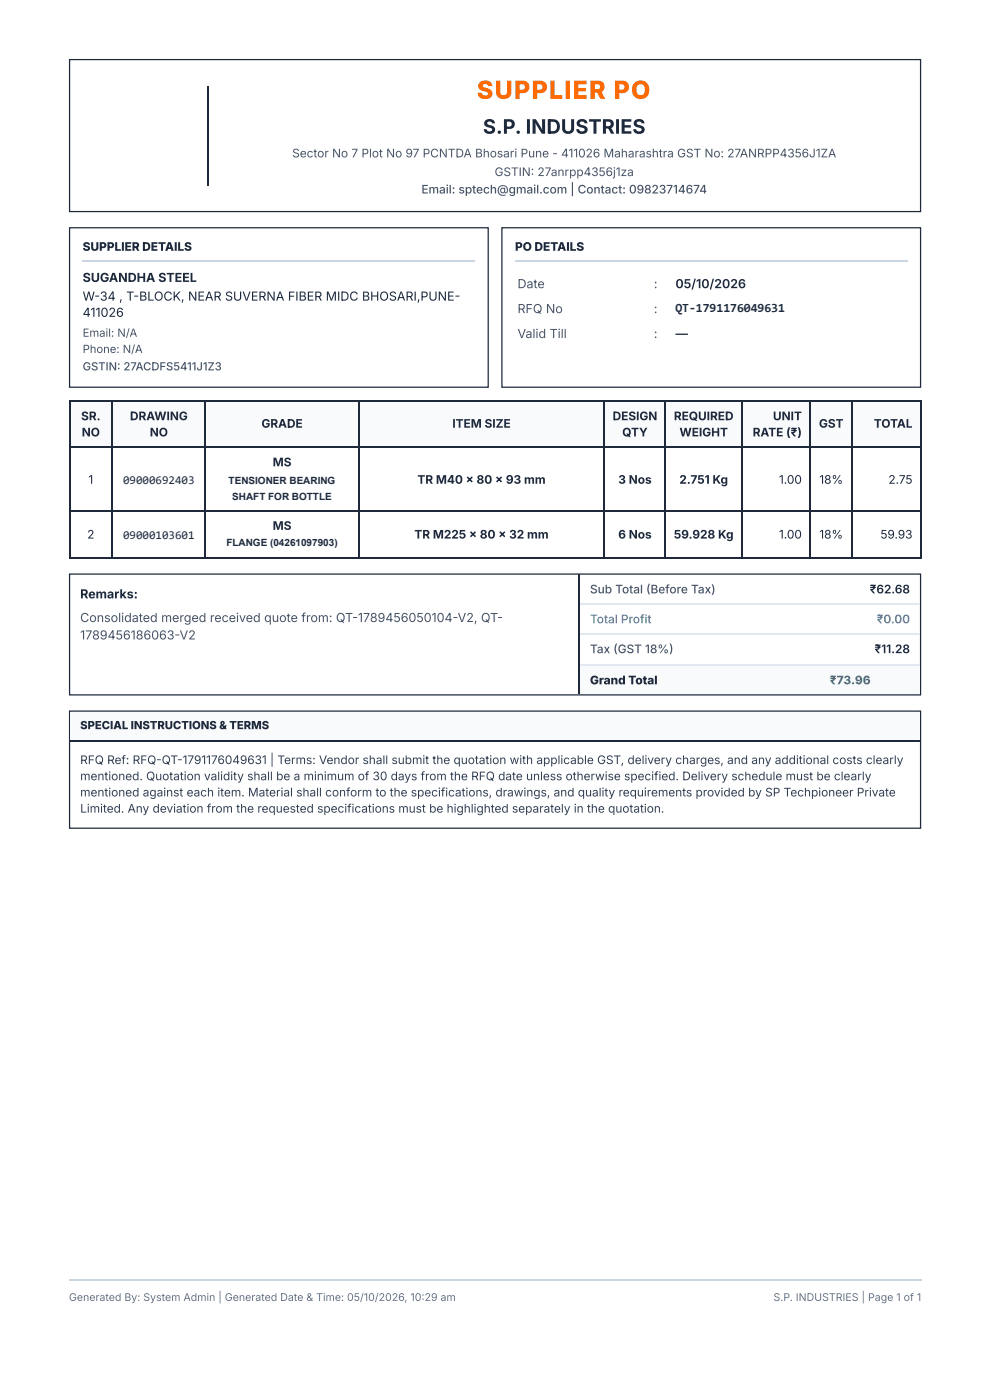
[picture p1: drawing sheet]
<svg xmlns="http://www.w3.org/2000/svg" width="210mm" height="297mm" viewBox="0 0 210 297" stroke-linecap="round" stroke-linejoin="round" font-family="sans-serif">
<defs><g id="words">
<text font-size="5.3" fill="#ff6b00" x="101.3" y="21">SUPPLIER PO</text>
<text font-size="4.2" fill="#1e293b" x="102.5" y="28.4">S.P. INDUSTRIES</text>
<g font-size="2.6" fill="#1e293b">
<text x="17.6" y="59.9">SUGANDHA STEEL</text>
<text x="17.6" y="63.9">W-34 , T-BLOCK, NEAR SUVERNA FIBER MIDC BHOSARI,PUNE-</text>
<text x="143.4" y="61.2">05/10/2026</text>
<text x="17.6" y="67.3">411026</text>
<text x="143.4" y="66.2">QT-1791176049631</text>
<text x="143.4" y="71.8">—</text>
<text x="17" y="127.1">Remarks:</text>
</g>
<g font-size="2.6" fill="#475569">
<text x="109.9" y="61.2">Date</text>
<text x="138.8" y="61.2">:</text>
<text x="109.9" y="66.5">RFQ No</text>
<text x="109.9" y="71.8">Valid Till</text>
<text x="138.8" y="66.5">:</text>
<text x="138.8" y="71.8">:</text>
<text x="17" y="132.1">Consolidated merged received quote from: QT-1789456050104-V2, QT-</text>
<text x="17" y="135.8">1789456186063-V2</text>
</g>
<g font-size="2.5" fill="#475569">
<text x="62" y="33.4">Sector No 7 Plot No 97 PCNTDA Bhosari Pune - 411026 Maharashtra GST No: 27ANRPP4356J1ZA</text>
<text x="89.5" y="41.1">Email: sptech@gmail.com | Contact: 09823714674</text>
<text x="105" y="37.4">GSTIN: 27anrpp4356j1za</text>
<text x="125.3" y="126">Sub Total (Before Tax)</text>
<text x="125.3" y="138.7">Tax (GST 18%)</text>
</g>
<g font-size="2.5" fill="#1e293b">
<text x="17.6" y="53.3">SUPPLIER DETAILS</text>
<text x="109.4" y="53.3">PO DETAILS</text>
<text x="17.2" y="89.3">SR.</text>
<text x="27.6" y="89.3">DRAWING</text>
<text x="130.1" y="89.3">DESIGN</text>
<text x="143.1" y="89.3">REQUIRED</text>
<text x="164.1" y="89.3">UNIT</text>
<text x="17.4" y="92.7">NO</text>
<text x="31.8" y="92.7">NO</text>
<text x="55.5" y="90.8">GRADE</text>
<text x="96" y="90.8">ITEM SIZE</text>
<text x="132.1" y="92.7">QTY</text>
<text x="144.3" y="92.7">WEIGHT</text>
<text x="159.8" y="92.7">RATE (₹)</text>
<text x="173.9" y="90.8">GST</text>
<text x="185.6" y="90.8">TOTAL</text>
<text x="57.9" y="99">MS</text>
<text x="18.8" y="102.7">1</text>
<text x="26.1" y="102.7">09000692403</text>
<text x="88.6" y="102.7">TR M40 × 80 × 93 mm</text>
<text x="131.3" y="102.7">3 Nos</text>
<text x="144.3" y="102.7">2.751 Kg</text>
<text x="165.4" y="102.7">1.00</text>
<text x="174" y="102.7">18%</text>
<text x="188.6" y="102.7">2.75</text>
<text x="57.9" y="112.5">MS</text>
<text x="18.5" y="114.4">2</text>
<text x="26.1" y="114.4">09000103601</text>
<text x="88" y="114.4">TR M225 × 80 × 32 mm</text>
<text x="131.3" y="114.4">6 Nos</text>
<text x="143.1" y="114.4">59.928 Kg</text>
<text x="165.4" y="114.4">1.00</text>
<text x="174" y="114.4">18%</text>
<text x="187" y="114.4">59.93</text>
<text x="184.7" y="126">₹62.68</text>
<text x="185.7" y="138.7">₹11.28</text>
<text x="125.3" y="145.3">Grand Total</text>
</g>
<g font-size="2.5" fill="#2563eb">
<text x="125.3" y="132.4">Total Profit</text>
<text x="186.2" y="132.4">₹0.00</text>
</g>
<text font-size="2.5" fill="#10b981" x="176.2" y="145.3">₹73.96</text>
<g font-size="2.5" fill="#334155">
<text x="17" y="162.3">RFQ Ref: RFQ-QT-1791176049631 | Terms: Vendor shall submit the quotation with applicable GST, delivery charges, and any additional costs clearly</text>
<text x="17" y="165.7">mentioned. Quotation validity shall be a minimum of 30 days from the RFQ date unless otherwise specified. Delivery schedule must be clearly</text>
<text x="17" y="169.2">mentioned against each item. Material shall conform to the specifications, drawings, and quality requirements provided by SP Techpioneer Private</text>
<text x="17" y="172.6">Limited. Any deviation from the requested specifications must be highlighted separately in the quotation.</text>
</g>
<g font-size="2.4" fill="#475569">
<text x="17.6" y="71.5">Email: N/A</text>
<text x="17.6" y="75">Phone: N/A</text>
<text x="17.6" y="78.7">GSTIN: 27ACDFS5411J1Z3</text>
</g>
<text font-size="2.4" fill="#1e293b" x="17" y="154.9">SPECIAL INSTRUCTIONS &amp; TERMS</text>
<g font-size="2.2" fill="#64748b">
<text x="14.6" y="276.3">Generated By: System Admin | Generated Date &amp; Time: 05/10/2026, 10:29 am</text>
<text x="164.2" y="276.3">S.P. INDUSTRIES | Page 1 of 1</text>
</g>
<g font-size="2.1" fill="#1e293b">
<text x="48.5" y="102.7">TENSIONER BEARING</text>
<text x="49.3" y="106.2">SHAFT FOR BOTTLE</text>
<text x="48.1" y="116">FLANGE (04261097903)</text>
</g>
</g></defs>
<path d="M14.8 12.7h180.7v32.2h-180.7zM44.1 18.3v21.2" fill="none" stroke="#1e293b" stroke-width=".26"/>
<path d="M14.6 48.2h89.2v34.2h-89.2z" fill="#fff"/>
<path d="M14.8 48.4h88.9v33.8h-88.9z" fill="none" stroke="#1e293b" stroke-width=".26"/>
<path d="M17.6 55.5h83.3" fill="none" stroke="#cbd5e1" stroke-width=".26"/>
<path d="M106.5 48.2h89.1v34.2h-89.1z" fill="#fff"/>
<path d="M106.6 48.4h88.9v33.8h-88.9z" fill="none" stroke="#1e293b" stroke-width=".26"/>
<path d="M109.4 55.5h83.3" fill="none" stroke="#cbd5e1" stroke-width=".26"/>
<g fill="#f8fafc">
<path d="M14.9 85h9v10.1h-9z"/>
<path d="M23.9 85h19.8v10.1h-19.8z"/>
<path d="M43.7 85h32.3v10.1h-32.3z"/>
<path d="M76 85h52.4v10.1h-52.4z"/>
<path d="M128.4 85h13v10.1h-13z"/>
<path d="M141.4 85h16.1v10.1h-16.1z"/>
<path d="M157.5 85h14.6v10.1h-14.6z"/>
<path d="M172.1 85h9v10.1h-9z"/>
<path d="M181.1 85h14.5v10.1h-14.5z"/>
</g>
<g fill="none" stroke="#1e293b" stroke-width=".26">
<path d="M14.6 85.2h181M14.6 94.9h181M14.8 85v33.6M23.8 85v33.6M43.6 85v33.6M76.2 85v33.6M128.3 85v33.6M141.2 85v33.6M157.6 85v33.6M171.9 85v33.6M180.9 85v33.6M195.5 85v33.6"/>
<path d="M14.6 108.4h181M14.6 118.5h181"/>
</g>
<path d="M14.6 121.8h181v25.9h-181z" fill="#fff"/>
<path d="M14.8 121.9h180.7v25.7h-180.7zM123 122.1v25.4" fill="none" stroke="#1e293b" stroke-width=".26"/>
<g fill="#f8fafc">
<path d="M123.1 141.1h51.1v6.4h-51.1z"/>
<path d="M174.2 141.1h21.2v6.4h-21.2z"/>
</g>
<path d="M123.1 128.3h72.3M123.1 134.6h72.3M123.1 141.2h72.3" fill="none" stroke="#e2e8f0" stroke-width=".26"/>
<path d="M14.8 151h180.7v24.9h-180.7z" fill="none" stroke="#1e293b" stroke-width=".26"/>
<path d="M14.9 151.2h180.5v6.3h-180.5z" fill="#f8fafc"/>
<path d="M14.9 157.4h180.5" fill="none" stroke="#1e293b" stroke-width=".26"/>
<path d="M14.6 271.9h181" fill="none" stroke="#cbd5e1" stroke-width=".26"/>
<use href="#words"/>
</svg>
